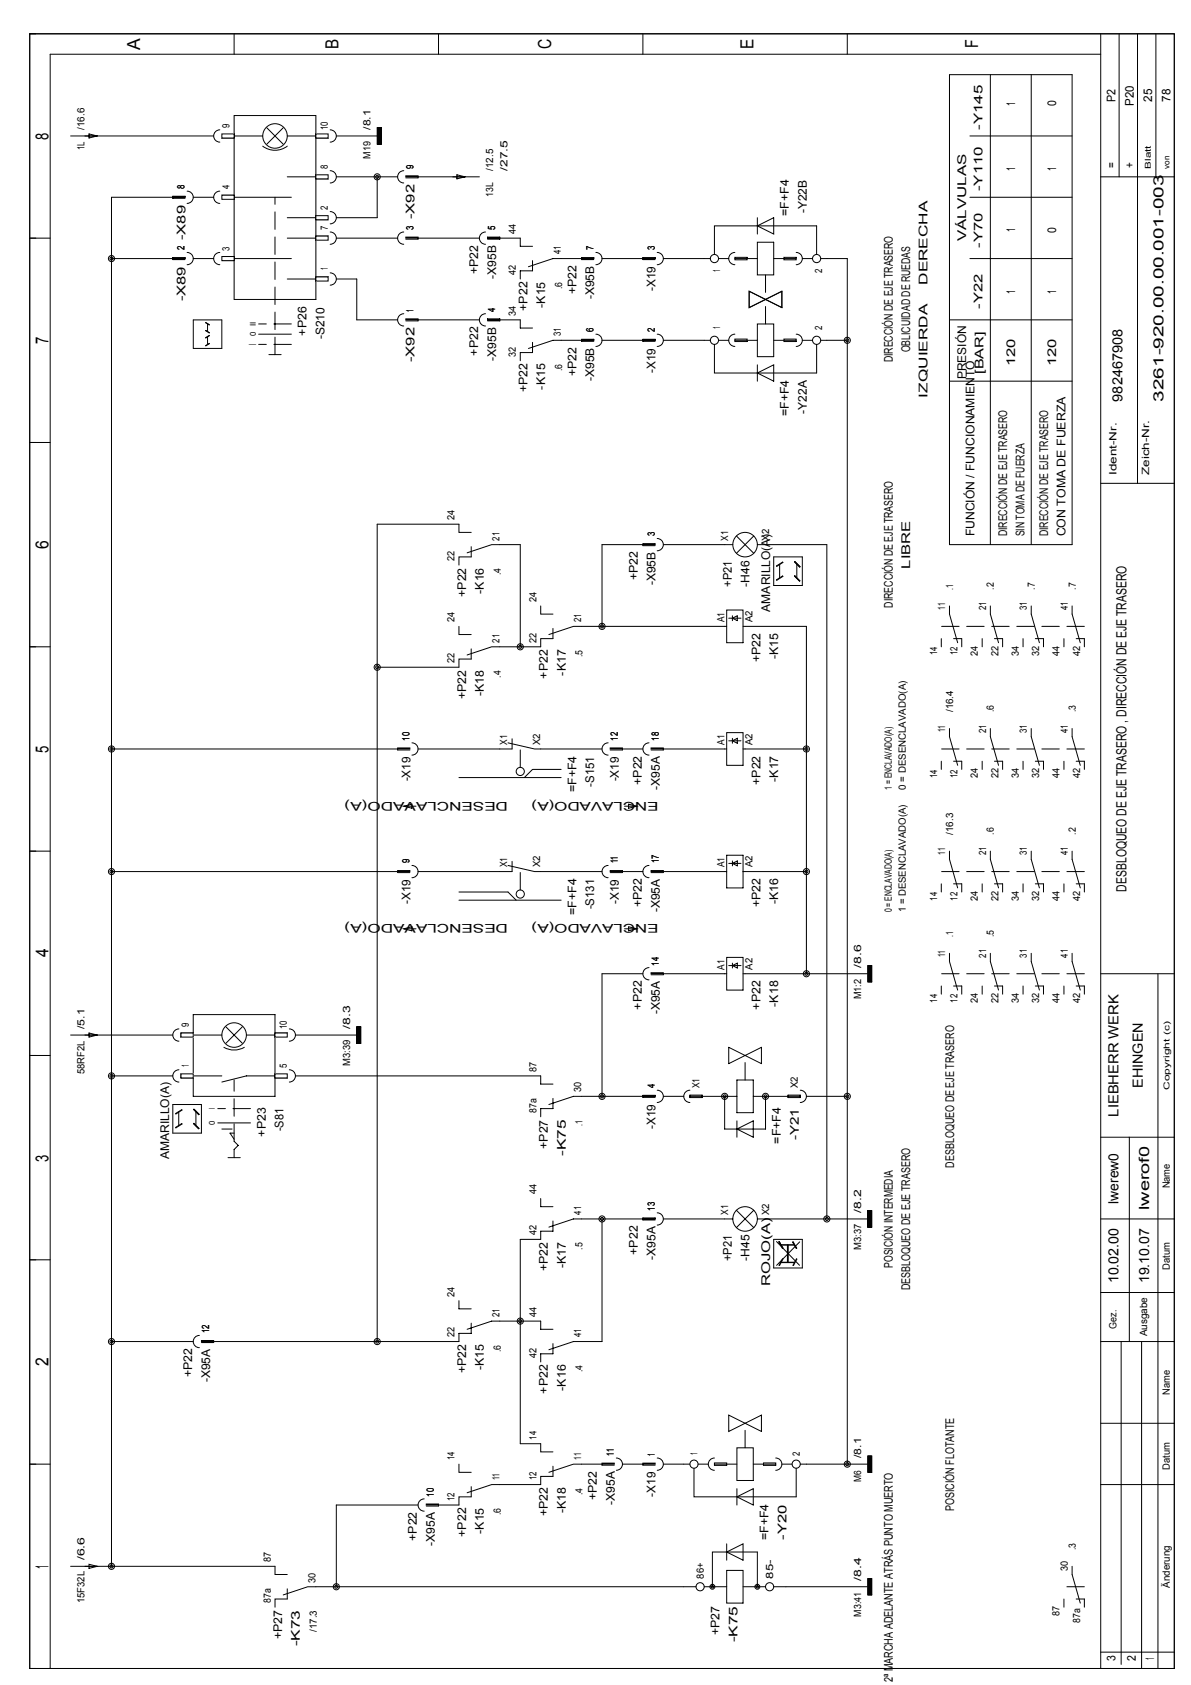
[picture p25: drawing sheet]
<svg xmlns="http://www.w3.org/2000/svg" width="210mm" height="297mm" viewBox="0 0 210 297" stroke-linecap="round" stroke-linejoin="round" font-family="sans-serif">
<defs><g id="words">
<g font-size="3.2">
<text x="24.7" y="8.7" transform="rotate(-90 24.7 8.7)">A</text>
<text x="59.7" y="8.6" transform="rotate(-90 59.7 8.6)">B</text>
<text x="97.1" y="8.7" transform="rotate(-90 97.1 8.7)">C</text>
<text x="132.8" y="8.6" transform="rotate(-90 132.8 8.6)">E</text>
<text x="172.4" y="8.5" transform="rotate(-90 172.4 8.5)">F</text>
<text x="8.5" y="24.7" transform="rotate(-90 8.5 24.7)">8</text>
<text x="8.5" y="60.7" transform="rotate(-90 8.5 60.7)">7</text>
<text x="8.5" y="96.7" transform="rotate(-90 8.5 96.7)">6</text>
<text x="8.5" y="132.7" transform="rotate(-90 8.5 132.7)">5</text>
<text x="8.5" y="168.8" transform="rotate(-90 8.5 168.8)">4</text>
<text x="8.5" y="204.8" transform="rotate(-90 8.5 204.8)">3</text>
<text x="8.5" y="240.8" transform="rotate(-90 8.5 240.8)">2</text>
<text x="8.5" y="276.5" transform="rotate(-90 8.5 276.5)">1</text>
</g>
<g font-size="2.5">
<text x="197.8" y="70.8" transform="rotate(-90 197.8 70.8)">982467908</text>
<text x="205" y="70.8" transform="rotate(-90 205 70.8)">3261-920.00.00.001-003</text>
<text x="198.6" y="157.2" transform="rotate(-90 198.6 157.2)">DESBLOQUEO DE EJE TRASERO , DIRECCIÓN DE EJE TRASERO</text>
<text x="201.4" y="191.8" transform="rotate(-90 201.4 191.8)">EHINGEN</text>
<text x="197.1" y="196.8" transform="rotate(-90 197.1 196.8)">LIEBHERR WERK</text>
<text x="197.1" y="212.2" transform="rotate(-90 197.1 212.2)">lwerew0</text>
<text x="202.5" y="213.3" transform="rotate(-90 202.5 213.3)">lwerof0</text>
<text x="197.1" y="226.2" transform="rotate(-90 197.1 226.2)">10.02.00</text>
<text x="202.5" y="226.2" transform="rotate(-90 202.5 226.2)">19.10.07</text>
</g>
<g font-size="2.1">
<text x="196.6" y="18" transform="rotate(-90 196.6 18)">P2</text>
<text x="203.1" y="17.9" transform="rotate(-90 203.1 17.9)">25</text>
<text x="206.3" y="17.9" transform="rotate(-90 206.3 17.9)">78</text>
<text x="173.2" y="22.9" transform="rotate(-90 173.2 22.9)">-Y145</text>
<text x="178.9" y="18.6" transform="rotate(-90 178.9 18.6)">1</text>
<text x="186.1" y="18.8" transform="rotate(-90 186.1 18.8)">0</text>
<text x="199.8" y="18.6" transform="rotate(-90 199.8 18.6)">P20</text>
<text x="196.6" y="29.6" transform="rotate(-90 196.6 29.6)">=</text>
<text x="199.8" y="29.6" transform="rotate(-90 199.8 29.6)">+</text>
<text x="173.2" y="33.7" transform="rotate(-90 173.2 33.7)">-Y110</text>
<text x="178.9" y="30.1" transform="rotate(-90 178.9 30.1)">1</text>
<text x="186.1" y="30.1" transform="rotate(-90 186.1 30.1)">1</text>
<text x="73" y="38.6" transform="rotate(-90 73 38.6)">-X92</text>
<text x="139" y="38.1" transform="rotate(-90 139 38.1)">=F+F4</text>
<text x="142.2" y="37.6" transform="rotate(-90 142.2 37.6)">-Y22B</text>
<text x="178.9" y="40.9" transform="rotate(-90 178.9 40.9)">1</text>
<text x="186.1" y="41.1" transform="rotate(-90 186.1 41.1)">0</text>
<text x="32.7" y="42.3" transform="rotate(-90 32.7 42.3)">-X89</text>
<text x="170.3" y="42.5" transform="rotate(-90 170.3 42.5)">VÁLVULAS</text>
<text x="173.2" y="43.7" transform="rotate(-90 173.2 43.7)">-Y70</text>
<text x="32.7" y="53.1" transform="rotate(-90 32.7 53.1)">-X89</text>
<text x="84.3" y="48.3" transform="rotate(-90 84.3 48.3)">+P22</text>
<text x="87.4" y="49.2" transform="rotate(-90 87.4 49.2)">-X95B</text>
<text x="101.6" y="51.9" transform="rotate(-90 101.6 51.9)">+P22</text>
<text x="104.7" y="52.8" transform="rotate(-90 104.7 52.8)">-X95B</text>
<text x="115.5" y="51.3" transform="rotate(-90 115.5 51.3)">-X19</text>
<text x="163.5" y="50.2" transform="rotate(-90 163.5 50.2)">DERECHA</text>
<text x="178.9" y="51.8" transform="rotate(-90 178.9 51.8)">1</text>
<text x="186.1" y="51.8" transform="rotate(-90 186.1 51.8)">1</text>
<text x="54" y="59.2" transform="rotate(-90 54 59.2)">+P26</text>
<text x="57.2" y="59.8" transform="rotate(-90 57.2 59.8)">-S210</text>
<text x="92.9" y="54.8" transform="rotate(-90 92.9 54.8)">+P22</text>
<text x="96.1" y="54.3" transform="rotate(-90 96.1 54.3)">-K15</text>
<text x="173.2" y="54.4" transform="rotate(-90 173.2 54.4)">-Y22</text>
<text x="73" y="63.8" transform="rotate(-90 73 63.8)">-X92</text>
<text x="84.3" y="62.7" transform="rotate(-90 84.3 62.7)">+P22</text>
<text x="87.4" y="63.6" transform="rotate(-90 87.4 63.6)">-X95B</text>
<text x="115.5" y="65.7" transform="rotate(-90 115.5 65.7)">-X19</text>
<text x="157.3" y="63.9" transform="rotate(-90 157.3 63.9)">DIRECCIÓN DE EJE TRASERO</text>
<text x="160.4" y="62.1" transform="rotate(-90 160.4 62.1)">OBLICUIDAD DE RUEDAS</text>
<text x="173.4" y="65.9" transform="rotate(-90 173.4 65.9)">[BAR]</text>
<text x="178.9" y="64.6" transform="rotate(-90 178.9 64.6)">120</text>
<text x="186.1" y="64.6" transform="rotate(-90 186.1 64.6)">120</text>
<text x="92.9" y="69.2" transform="rotate(-90 92.9 69.2)">+P22</text>
<text x="96.1" y="68.7" transform="rotate(-90 96.1 68.7)">-K15</text>
<text x="101.6" y="66.3" transform="rotate(-90 101.6 66.3)">+P22</text>
<text x="104.7" y="67.2" transform="rotate(-90 104.7 67.2)">-X95B</text>
<text x="163.5" y="70.1" transform="rotate(-90 163.5 70.1)">IZQUIERDA</text>
<text x="170.3" y="66.9" transform="rotate(-90 170.3 66.9)">PRESIÓN</text>
<text x="139" y="73.4" transform="rotate(-90 139 73.4)">=F+F4</text>
<text x="142.2" y="72.9" transform="rotate(-90 142.2 72.9)">-Y22A</text>
<text x="171.7" y="94.6" transform="rotate(-90 171.7 94.6)">FUNCIÓN / FUNCIONAMIENTO</text>
<text x="177.5" y="94.6" transform="rotate(-90 177.5 94.6)">DIRECCIÓN DE EJE TRASERO</text>
<text x="180.6" y="94.6" transform="rotate(-90 180.6 94.6)">SIN TOMA DE FUERZA</text>
<text x="184.7" y="94.6" transform="rotate(-90 184.7 94.6)">DIRECCIÓN DE EJE TRASERO</text>
<text x="187.8" y="94.6" transform="rotate(-90 187.8 94.6)">CON TOMA DE FUERZA</text>
<text x="160.4" y="100.2" transform="rotate(-90 160.4 100.2)">LIBRE</text>
<text x="82.1" y="105.2" transform="rotate(-90 82.1 105.2)">+P22</text>
<text x="85.3" y="104.7" transform="rotate(-90 85.3 104.7)">-K16</text>
<text x="112.4" y="102.3" transform="rotate(-90 112.4 102.3)">+P22</text>
<text x="115.5" y="103.2" transform="rotate(-90 115.5 103.2)">-X95B</text>
<text x="129" y="103.5" transform="rotate(-90 129 103.5)">+P21</text>
<text x="132.1" y="103.4" transform="rotate(-90 132.1 103.4)">-H46</text>
<text x="135.7" y="107.8" transform="rotate(-90 135.7 107.8)">AMARILLO(A)</text>
<text x="157.3" y="107.1" transform="rotate(-90 157.3 107.1)">DIRECCIÓN DE EJE TRASERO</text>
<text x="96.5" y="119.6" transform="rotate(-90 96.5 119.6)">+P22</text>
<text x="99.7" y="119.1" transform="rotate(-90 99.7 119.1)">-K17</text>
<text x="134" y="116.7" transform="rotate(-90 134 116.7)">+P22</text>
<text x="137.2" y="116.2" transform="rotate(-90 137.2 116.2)">-K15</text>
<text x="82.1" y="123.2" transform="rotate(-90 82.1 123.2)">+P22</text>
<text x="85.3" y="122.7" transform="rotate(-90 85.3 122.7)">-K18</text>
<text x="72.3" y="137.8" transform="rotate(-90 72.3 137.8)">-X19</text>
<text x="109.1" y="137.8" transform="rotate(-90 109.1 137.8)">-X19</text>
<text x="137.2" y="137.8" transform="rotate(-90 137.2 137.8)">-K17</text>
<text x="89.5" y="141.3" transform="rotate(-180 89.5 141.3)">DESENCLAVADO(A)</text>
<text x="101.6" y="139.7" transform="rotate(-90 101.6 139.7)">=F+F4</text>
<text x="104.7" y="138.7" transform="rotate(-90 104.7 138.7)">-S151</text>
<text x="113.1" y="138.3" transform="rotate(-90 113.1 138.3)">+P22</text>
<text x="116.1" y="141.3" transform="rotate(-180 116.1 141.3)">ENCLAVADO(A)</text>
<text x="116.3" y="139.2" transform="rotate(-90 116.3 139.2)">-X95A</text>
<text x="134" y="138.3" transform="rotate(-90 134 138.3)">+P22</text>
<text x="72.3" y="159.4" transform="rotate(-90 72.3 159.4)">-X19</text>
<text x="101.6" y="161.3" transform="rotate(-90 101.6 161.3)">=F+F4</text>
<text x="104.7" y="160.3" transform="rotate(-90 104.7 160.3)">-S131</text>
<text x="109.1" y="159.4" transform="rotate(-90 109.1 159.4)">-X19</text>
<text x="113.1" y="160" transform="rotate(-90 113.1 160)">+P22</text>
<text x="116.3" y="160.8" transform="rotate(-90 116.3 160.8)">-X95A</text>
<text x="134" y="160" transform="rotate(-90 134 160)">+P22</text>
<text x="137.2" y="159.4" transform="rotate(-90 137.2 159.4)">-K16</text>
<text x="89.5" y="162.9" transform="rotate(-180 89.5 162.9)">DESENCLAVADO(A)</text>
<text x="116.1" y="162.9" transform="rotate(-180 116.1 162.9)">ENCLAVADO(A)</text>
<text x="113.1" y="178" transform="rotate(-90 113.1 178)">+P22</text>
<text x="116.3" y="178.8" transform="rotate(-90 116.3 178.8)">-X95A</text>
<text x="134" y="178" transform="rotate(-90 134 178)">+P22</text>
<text x="137.2" y="177.5" transform="rotate(-90 137.2 177.5)">-K18</text>
<text x="46.8" y="200.4" transform="rotate(-90 46.8 200.4)">+P23</text>
<text x="50" y="199.4" transform="rotate(-90 50 199.4)">-S81</text>
<text x="96.5" y="202.5" transform="rotate(-90 96.5 202.5)">+P27</text>
<text x="99.7" y="203.8" transform="rotate(-90 99.7 203.8)">-K75</text>
<text x="115.5" y="199" transform="rotate(-90 115.5 199)">-X19</text>
<text x="137.6" y="201.6" transform="rotate(-90 137.6 201.6)">=F+F4</text>
<text x="140.8" y="201" transform="rotate(-90 140.8 201)">-Y21</text>
<text x="29.8" y="204.4" transform="rotate(-90 29.8 204.4)">AMARILLO(A)</text>
<text x="168.1" y="205.9" transform="rotate(-90 168.1 205.9)">DESBLOQUEO DE EJE TRASERO</text>
<text x="112.4" y="221.2" transform="rotate(-90 112.4 221.2)">+P22</text>
<text x="96.5" y="224.1" transform="rotate(-90 96.5 224.1)">+P22</text>
<text x="99.7" y="223.6" transform="rotate(-90 99.7 223.6)">-K17</text>
<text x="115.5" y="222.1" transform="rotate(-90 115.5 222.1)">-X95A</text>
<text x="129" y="222.3" transform="rotate(-90 129 222.3)">+P21</text>
<text x="132.1" y="222.3" transform="rotate(-90 132.1 222.3)">-H45</text>
<text x="135.7" y="226.7" transform="rotate(-90 135.7 226.7)">ROJO(A)</text>
<text x="157.3" y="223.5" transform="rotate(-90 157.3 223.5)">POSICIÓN INTERMEDIA</text>
<text x="160.4" y="227.5" transform="rotate(-90 160.4 227.5)">DESBLOQUEO DE EJE TRASERO</text>
<text x="33.9" y="242.8" transform="rotate(-90 33.9 242.8)">+P22</text>
<text x="37" y="243.7" transform="rotate(-90 37 243.7)">-X95A</text>
<text x="82.1" y="242.1" transform="rotate(-90 82.1 242.1)">+P22</text>
<text x="85.3" y="241.6" transform="rotate(-90 85.3 241.6)">-K15</text>
<text x="96.5" y="245.7" transform="rotate(-90 96.5 245.7)">+P22</text>
<text x="99.7" y="245.2" transform="rotate(-90 99.7 245.2)">-K16</text>
<text x="115.5" y="263.8" transform="rotate(-90 115.5 263.8)">-X19</text>
<text x="96.5" y="267.3" transform="rotate(-90 96.5 267.3)">+P22</text>
<text x="99.7" y="266.8" transform="rotate(-90 99.7 266.8)">-K18</text>
<text x="105.2" y="264.4" transform="rotate(-90 105.2 264.4)">+P22</text>
<text x="108.3" y="265.3" transform="rotate(-90 108.3 265.3)">-X95A</text>
<text x="168.1" y="266.4" transform="rotate(-90 168.1 266.4)">POSICIÓN FLOTANTE</text>
<text x="73.5" y="271.6" transform="rotate(-90 73.5 271.6)">+P22</text>
<text x="76.6" y="272.5" transform="rotate(-90 76.6 272.5)">-X95A</text>
<text x="82.1" y="270.9" transform="rotate(-90 82.1 270.9)">+P22</text>
<text x="85.3" y="270.4" transform="rotate(-90 85.3 270.4)">-K15</text>
<text x="135.4" y="271.5" transform="rotate(-90 135.4 271.5)">=F+F4</text>
<text x="138.6" y="271.4" transform="rotate(-90 138.6 271.4)">-Y20</text>
<text x="49.7" y="289" transform="rotate(-90 49.7 289)">+P27</text>
<text x="52.9" y="290.3" transform="rotate(-90 52.9 290.3)">-K73</text>
<text x="126.8" y="288.3" transform="rotate(-90 126.8 288.3)">+P27</text>
<text x="130" y="289.5" transform="rotate(-90 130 289.5)">-K75</text>
<text x="196.6" y="292.9" transform="rotate(-90 196.6 292.9)">3</text>
<text x="200.2" y="292.8" transform="rotate(-90 200.2 292.8)">2</text>
<text x="203.4" y="292.6" transform="rotate(-90 203.4 292.6)">1</text>
<text x="157.3" y="296.6" transform="rotate(-90 157.3 296.6)">2ª MARCHA ADELANTE ATRÁS PUNTO MUERTO</text>
</g>
<g font-size="1.8">
<text x="14.9" y="22.9" transform="rotate(-90 14.9 22.9)">/16.6</text>
<text x="40.5" y="22.6" transform="rotate(-90 40.5 22.6)">9</text>
<text x="57.7" y="23" transform="rotate(-90 57.7 23)">10</text>
<text x="65.3" y="22.9" transform="rotate(-90 65.3 22.9)">/8.1</text>
<text x="14.9" y="26.5" transform="rotate(-90 14.9 26.5)">1L</text>
<text x="57.7" y="29.8" transform="rotate(-90 57.7 29.8)">8</text>
<text x="65.3" y="28" transform="rotate(-90 65.3 28)">M19</text>
<text x="72.9" y="29.7" transform="rotate(-90 72.9 29.7)">9</text>
<text x="32.5" y="33.3" transform="rotate(-90 32.5 33.3)">8</text>
<text x="40.5" y="33.4" transform="rotate(-90 40.5 33.4)">4</text>
<text x="86.9" y="34.7" transform="rotate(-90 86.9 34.7)">13L</text>
<text x="86.9" y="30.1" transform="rotate(-90 86.9 30.1)">/12.5</text>
<text x="89.4" y="30.1" transform="rotate(-90 89.4 30.1)">/27.5</text>
<text x="57.7" y="40.6" transform="rotate(-90 57.7 40.6)">7</text>
<text x="57.7" y="37" transform="rotate(-90 57.7 37)">2</text>
<text x="72.9" y="40.5" transform="rotate(-90 72.9 40.5)">3</text>
<text x="87.3" y="40.5" transform="rotate(-90 87.3 40.5)">5</text>
<text x="90.9" y="41.3" transform="rotate(-90 90.9 41.3)">44</text>
<text x="32.5" y="44.1" transform="rotate(-90 32.5 44.1)">2</text>
<text x="40.5" y="44.2" transform="rotate(-90 40.5 44.2)">3</text>
<text x="57.7" y="47.6" transform="rotate(-90 57.7 47.6)">1</text>
<text x="98.8" y="44.9" transform="rotate(-90 98.8 44.9)">41</text>
<text x="104.6" y="44.1" transform="rotate(-90 104.6 44.1)">7</text>
<text x="115.4" y="44.1" transform="rotate(-90 115.4 44.1)">3</text>
<text x="126.9" y="48" transform="rotate(-90 126.9 48)">1</text>
<text x="90.9" y="48.5" transform="rotate(-90 90.9 48.5)">42</text>
<text x="99.1" y="51" transform="rotate(-90 99.1 51)">.6</text>
<text x="144.9" y="48.1" transform="rotate(-90 144.9 48.1)">2</text>
<text x="72.9" y="54.9" transform="rotate(-90 72.9 54.9)">1</text>
<text x="87.3" y="54.9" transform="rotate(-90 87.3 54.9)">4</text>
<text x="90.9" y="55.7" transform="rotate(-90 90.9 55.7)">34</text>
<text x="98.8" y="59.3" transform="rotate(-90 98.8 59.3)">31</text>
<text x="104.6" y="58.6" transform="rotate(-90 104.6 58.6)">6</text>
<text x="115.4" y="58.5" transform="rotate(-90 115.4 58.5)">2</text>
<text x="126.9" y="58" transform="rotate(-90 126.9 58)">1</text>
<text x="144.9" y="58.2" transform="rotate(-90 144.9 58.2)">2</text>
<text x="45.1" y="60.8" transform="rotate(-90 45.1 60.8)">I</text>
<text x="90.9" y="62.9" transform="rotate(-90 90.9 62.9)">32</text>
<text x="99.1" y="65.4" transform="rotate(-90 99.1 65.4)">.6</text>
<text x="196.8" y="83.8" transform="rotate(-90 196.8 83.8)">Ident-Nr.</text>
<text x="202.6" y="83.8" transform="rotate(-90 202.6 83.8)">Zeich-Nr.</text>
<text x="80.1" y="91.7" transform="rotate(-90 80.1 91.7)">24</text>
<text x="88" y="95.3" transform="rotate(-90 88 95.3)">21</text>
<text x="115.4" y="94.6" transform="rotate(-90 115.4 94.6)">3</text>
<text x="128.4" y="95.3" transform="rotate(-90 128.4 95.3)">X1</text>
<text x="135.6" y="95.3" transform="rotate(-90 135.6 95.3)">X2</text>
<text x="80.1" y="98.9" transform="rotate(-90 80.1 98.9)">22</text>
<text x="88.3" y="101.4" transform="rotate(-90 88.3 101.4)">.4</text>
<text x="94.5" y="106.1" transform="rotate(-90 94.5 106.1)">24</text>
<text x="166.6" y="107.5" transform="rotate(-90 166.6 107.5)">11</text>
<text x="168" y="103.9" transform="rotate(-90 168 103.9)">.1</text>
<text x="173.8" y="107.6" transform="rotate(-90 173.8 107.6)">21</text>
<text x="175.2" y="103.9" transform="rotate(-90 175.2 103.9)">.2</text>
<text x="181" y="107.6" transform="rotate(-90 181 107.6)">31</text>
<text x="182.4" y="103.9" transform="rotate(-90 182.4 103.9)">.7</text>
<text x="188.2" y="107.6" transform="rotate(-90 188.2 107.6)">41</text>
<text x="189.6" y="103.9" transform="rotate(-90 189.6 103.9)">.7</text>
<text x="80.1" y="109.7" transform="rotate(-90 80.1 109.7)">24</text>
<text x="88" y="113.3" transform="rotate(-90 88 113.3)">21</text>
<text x="94.5" y="113.3" transform="rotate(-90 94.5 113.3)">22</text>
<text x="102.4" y="109.7" transform="rotate(-90 102.4 109.7)">21</text>
<text x="127.7" y="109.7" transform="rotate(-90 127.7 109.7)">A1</text>
<text x="132.6" y="109.7" transform="rotate(-90 132.6 109.7)">A2</text>
<text x="80.1" y="116.9" transform="rotate(-90 80.1 116.9)">22</text>
<text x="88.3" y="119.5" transform="rotate(-90 88.3 119.5)">.4</text>
<text x="102.7" y="115.9" transform="rotate(-90 102.7 115.9)">.5</text>
<text x="165.1" y="115.5" transform="rotate(-90 165.1 115.5)">14</text>
<text x="168.7" y="115.5" transform="rotate(-90 168.7 115.5)">12</text>
<text x="172.3" y="115.6" transform="rotate(-90 172.3 115.6)">24</text>
<text x="175.9" y="115.6" transform="rotate(-90 175.9 115.6)">22</text>
<text x="179.5" y="115.6" transform="rotate(-90 179.5 115.6)">34</text>
<text x="183.2" y="115.6" transform="rotate(-90 183.2 115.6)">32</text>
<text x="186.8" y="115.6" transform="rotate(-90 186.8 115.6)">44</text>
<text x="190.4" y="115.6" transform="rotate(-90 190.4 115.6)">42</text>
<text x="168" y="125.5" transform="rotate(-90 168 125.5)">/16.4</text>
<text x="175.2" y="125.5" transform="rotate(-90 175.2 125.5)">.6</text>
<text x="189.6" y="125.5" transform="rotate(-90 189.6 125.5)">.3</text>
<text x="72.2" y="130.6" transform="rotate(-90 72.2 130.6)">10</text>
<text x="89.4" y="131.3" transform="rotate(-90 89.4 131.3)">X1</text>
<text x="95.2" y="131.3" transform="rotate(-90 95.2 131.3)">X2</text>
<text x="108.9" y="130.6" transform="rotate(-90 108.9 130.6)">12</text>
<text x="116.1" y="130.6" transform="rotate(-90 116.1 130.6)">18</text>
<text x="127.7" y="131.3" transform="rotate(-90 127.7 131.3)">A1</text>
<text x="132.6" y="131.3" transform="rotate(-90 132.6 131.3)">A2</text>
<text x="166.6" y="129.1" transform="rotate(-90 166.6 129.1)">11</text>
<text x="173.8" y="129.2" transform="rotate(-90 173.8 129.2)">21</text>
<text x="181" y="129.2" transform="rotate(-90 181 129.2)">31</text>
<text x="188.2" y="129.2" transform="rotate(-90 188.2 129.2)">41</text>
<text x="165.1" y="137.2" transform="rotate(-90 165.1 137.2)">14</text>
<text x="168.7" y="137.2" transform="rotate(-90 168.7 137.2)">12</text>
<text x="172.3" y="137.2" transform="rotate(-90 172.3 137.2)">24</text>
<text x="175.9" y="137.2" transform="rotate(-90 175.9 137.2)">22</text>
<text x="179.5" y="137.2" transform="rotate(-90 179.5 137.2)">34</text>
<text x="183.2" y="137.2" transform="rotate(-90 183.2 137.2)">32</text>
<text x="186.8" y="137.2" transform="rotate(-90 186.8 137.2)">44</text>
<text x="190.4" y="137.2" transform="rotate(-90 190.4 137.2)">42</text>
<text x="157.2" y="139.2" transform="rotate(-90 157.2 139.2)">1 = ENCLAVADO(A)</text>
<text x="159.6" y="139.2" transform="rotate(-90 159.6 139.2)">0 = DESENCLAVADO(A)</text>
<text x="168" y="147.2" transform="rotate(-90 168 147.2)">/16.3</text>
<text x="175.2" y="147.2" transform="rotate(-90 175.2 147.2)">.6</text>
<text x="189.6" y="147.2" transform="rotate(-90 189.6 147.2)">.2</text>
<text x="72.2" y="152.2" transform="rotate(-90 72.2 152.2)">9</text>
<text x="89.4" y="152.9" transform="rotate(-90 89.4 152.9)">X1</text>
<text x="95.2" y="152.9" transform="rotate(-90 95.2 152.9)">X2</text>
<text x="108.9" y="152.2" transform="rotate(-90 108.9 152.2)">11</text>
<text x="116.1" y="152.2" transform="rotate(-90 116.1 152.2)">17</text>
<text x="127.7" y="152.9" transform="rotate(-90 127.7 152.9)">A1</text>
<text x="132.6" y="152.9" transform="rotate(-90 132.6 152.9)">A2</text>
<text x="166.6" y="150.7" transform="rotate(-90 166.6 150.7)">11</text>
<text x="173.8" y="150.8" transform="rotate(-90 173.8 150.8)">21</text>
<text x="181" y="150.8" transform="rotate(-90 181 150.8)">31</text>
<text x="188.2" y="150.8" transform="rotate(-90 188.2 150.8)">41</text>
<text x="157.2" y="160.8" transform="rotate(-90 157.2 160.8)">0 = ENCLAVADO(A)</text>
<text x="159.6" y="160.8" transform="rotate(-90 159.6 160.8)">1 = DESENCLAVADO(A)</text>
<text x="165.1" y="158.8" transform="rotate(-90 165.1 158.8)">14</text>
<text x="168.7" y="158.8" transform="rotate(-90 168.7 158.8)">12</text>
<text x="172.3" y="158.8" transform="rotate(-90 172.3 158.8)">24</text>
<text x="175.9" y="158.8" transform="rotate(-90 175.9 158.8)">22</text>
<text x="179.5" y="158.8" transform="rotate(-90 179.5 158.8)">34</text>
<text x="183.2" y="158.8" transform="rotate(-90 183.2 158.8)">32</text>
<text x="186.8" y="158.8" transform="rotate(-90 186.8 158.8)">44</text>
<text x="190.4" y="158.8" transform="rotate(-90 190.4 158.8)">42</text>
<text x="168" y="165.2" transform="rotate(-90 168 165.2)">.1</text>
<text x="175.2" y="165.2" transform="rotate(-90 175.2 165.2)">.5</text>
<text x="116.1" y="170.2" transform="rotate(-90 116.1 170.2)">14</text>
<text x="127.7" y="170.9" transform="rotate(-90 127.7 170.9)">A1</text>
<text x="132.6" y="170.9" transform="rotate(-90 132.6 170.9)">A2</text>
<text x="151.8" y="170.6" transform="rotate(-90 151.8 170.6)">/8.6</text>
<text x="166.6" y="168.7" transform="rotate(-90 166.6 168.7)">11</text>
<text x="173.8" y="168.8" transform="rotate(-90 173.8 168.8)">21</text>
<text x="181" y="168.8" transform="rotate(-90 181 168.8)">31</text>
<text x="188.2" y="168.8" transform="rotate(-90 188.2 168.8)">41</text>
<text x="151.8" y="176.2" transform="rotate(-90 151.8 176.2)">M1:2</text>
<text x="165.1" y="176.8" transform="rotate(-90 165.1 176.8)">14</text>
<text x="168.7" y="176.8" transform="rotate(-90 168.7 176.8)">12</text>
<text x="172.3" y="176.9" transform="rotate(-90 172.3 176.9)">24</text>
<text x="175.9" y="176.9" transform="rotate(-90 175.9 176.9)">22</text>
<text x="179.5" y="176.9" transform="rotate(-90 179.5 176.9)">34</text>
<text x="183.2" y="176.9" transform="rotate(-90 183.2 176.9)">32</text>
<text x="186.8" y="176.9" transform="rotate(-90 186.8 176.9)">44</text>
<text x="190.4" y="176.9" transform="rotate(-90 190.4 176.9)">42</text>
<text x="14.9" y="181.4" transform="rotate(-90 14.9 181.4)">/5.1</text>
<text x="33.3" y="181.1" transform="rotate(-90 33.3 181.1)">9</text>
<text x="50.5" y="181.5" transform="rotate(-90 50.5 181.5)">10</text>
<text x="61.7" y="181.4" transform="rotate(-90 61.7 181.4)">/8.3</text>
<text x="14.9" y="189.4" transform="rotate(-90 14.9 189.4)">58RF2L</text>
<text x="33.3" y="188.1" transform="rotate(-90 33.3 188.1)">1</text>
<text x="50.5" y="188.3" transform="rotate(-90 50.5 188.3)">5</text>
<text x="61.7" y="187.9" transform="rotate(-90 61.7 187.9)">M3:39</text>
<text x="94.5" y="188.9" transform="rotate(-90 94.5 188.9)">87</text>
<text x="115.4" y="191.8" transform="rotate(-90 115.4 191.8)">4</text>
<text x="123.3" y="191.8" transform="rotate(-90 123.3 191.8)">X1</text>
<text x="140.6" y="191.8" transform="rotate(-90 140.6 191.8)">X2</text>
<text x="94.5" y="196.2" transform="rotate(-90 94.5 196.2)">87a</text>
<text x="102.4" y="192.5" transform="rotate(-90 102.4 192.5)">30</text>
<text x="102.7" y="198.5" transform="rotate(-90 102.7 198.5)">.1</text>
<text x="206.2" y="209.5" transform="rotate(-90 206.2 209.5)">Name</text>
<text x="94.5" y="210.6" transform="rotate(-90 94.5 210.6)">44</text>
<text x="102.4" y="214.2" transform="rotate(-90 102.4 214.2)">41</text>
<text x="115.4" y="213.4" transform="rotate(-90 115.4 213.4)">13</text>
<text x="128.4" y="214.2" transform="rotate(-90 128.4 214.2)">X1</text>
<text x="135.6" y="214.2" transform="rotate(-90 135.6 214.2)">X2</text>
<text x="151.8" y="213.8" transform="rotate(-90 151.8 213.8)">/8.2</text>
<text x="94.5" y="217.8" transform="rotate(-90 94.5 217.8)">42</text>
<text x="102.7" y="220.3" transform="rotate(-90 102.7 220.3)">.5</text>
<text x="151.8" y="220.4" transform="rotate(-90 151.8 220.4)">M3:37</text>
<text x="206.2" y="223.8" transform="rotate(-90 206.2 223.8)">Datum</text>
<text x="80.1" y="228.6" transform="rotate(-90 80.1 228.6)">24</text>
<text x="88" y="232.2" transform="rotate(-90 88 232.2)">21</text>
<text x="94.5" y="232.2" transform="rotate(-90 94.5 232.2)">44</text>
<text x="36.9" y="235.1" transform="rotate(-90 36.9 235.1)">12</text>
<text x="80.1" y="235.8" transform="rotate(-90 80.1 235.8)">22</text>
<text x="88.3" y="238.3" transform="rotate(-90 88.3 238.3)">.6</text>
<text x="94.5" y="239.4" transform="rotate(-90 94.5 239.4)">42</text>
<text x="102.4" y="235.8" transform="rotate(-90 102.4 235.8)">41</text>
<text x="196.8" y="234.2" transform="rotate(-90 196.8 234.2)">Gez.</text>
<text x="202.2" y="235.6" transform="rotate(-90 202.2 235.6)">Ausgabe</text>
<text x="102.7" y="241.9" transform="rotate(-90 102.7 241.9)">.4</text>
<text x="206.2" y="245.9" transform="rotate(-90 206.2 245.9)">Name</text>
<text x="80.1" y="257.4" transform="rotate(-90 80.1 257.4)">14</text>
<text x="94.5" y="253.8" transform="rotate(-90 94.5 253.8)">14</text>
<text x="102.4" y="257.4" transform="rotate(-90 102.4 257.4)">11</text>
<text x="108.2" y="256.7" transform="rotate(-90 108.2 256.7)">11</text>
<text x="115.4" y="256.7" transform="rotate(-90 115.4 256.7)">1</text>
<text x="122.9" y="256.5" transform="rotate(-90 122.9 256.5)">1</text>
<text x="141" y="256.7" transform="rotate(-90 141 256.7)">2</text>
<text x="151.8" y="257" transform="rotate(-90 151.8 257)">/8.1</text>
<text x="76.5" y="263.9" transform="rotate(-90 76.5 263.9)">10</text>
<text x="88" y="261" transform="rotate(-90 88 261)">11</text>
<text x="94.5" y="261" transform="rotate(-90 94.5 261)">12</text>
<text x="102.7" y="263.5" transform="rotate(-90 102.7 263.5)">.4</text>
<text x="151.8" y="261.2" transform="rotate(-90 151.8 261.2)">M6</text>
<text x="206.2" y="259.1" transform="rotate(-90 206.2 259.1)">Datum</text>
<text x="80.1" y="264.6" transform="rotate(-90 80.1 264.6)">12</text>
<text x="88.3" y="267.1" transform="rotate(-90 88.3 267.1)">.6</text>
<text x="14.9" y="275" transform="rotate(-90 14.9 275)">/6.6</text>
<text x="47.7" y="275.4" transform="rotate(-90 47.7 275.4)">87</text>
<text x="189.6" y="273.2" transform="rotate(-90 189.6 273.2)">.3</text>
<text x="55.6" y="279" transform="rotate(-90 55.6 279)">30</text>
<text x="124" y="278.3" transform="rotate(-90 124 278.3)">86+</text>
<text x="136.3" y="278.3" transform="rotate(-90 136.3 278.3)">85-</text>
<text x="151.8" y="278.6" transform="rotate(-90 151.8 278.6)">/8.4</text>
<text x="188.2" y="277" transform="rotate(-90 188.2 277)">30</text>
<text x="206.2" y="279.9" transform="rotate(-90 206.2 279.9)">Änderung</text>
<text x="14.9" y="282.6" transform="rotate(-90 14.9 282.6)">15F32L</text>
<text x="47.7" y="282.6" transform="rotate(-90 47.7 282.6)">87a</text>
<text x="55.9" y="287.7" transform="rotate(-90 55.9 287.7)">/17.3</text>
<text x="151.8" y="285" transform="rotate(-90 151.8 285)">M3:41</text>
<text x="186.8" y="284.9" transform="rotate(-90 186.8 284.9)">87</text>
<text x="190.4" y="286.1" transform="rotate(-90 190.4 286.1)">87a</text>
</g>
<g font-size="1.4">
<text x="202.9" y="29.7" transform="rotate(-90 202.9 29.7)">Blatt</text>
<text x="206.1" y="29.7" transform="rotate(-90 206.1 29.7)">von</text>
<text x="45.1" y="59.3" transform="rotate(-90 45.1 59.3)">0 II</text>
<text x="37.9" y="195.5" transform="rotate(-90 37.9 195.5)">I</text>
<text x="206.1" y="192.1" transform="rotate(-90 206.1 192.1)">Copyright (c)</text>
<text x="37.9" y="198.3" transform="rotate(-90 37.9 198.3)">0</text>
</g>
</g></defs>
<g fill="none" stroke="#000" stroke-width=".18">
<path d="M38.7 33.7a1.08 1.08 0 0 0-1 1.1 1.08 1.08 0 0 0 1 1.1M38.7 22.9a1.08 1.08 0 0 0-1 1.1 1.08 1.08 0 0 0 1 1M41.3 34.8h10M41.3 24h5M41.3 20.4h14.4v32.4h-14.4zM46.3 25.8a3.6 3.6 0 0 0 4.3 0M47 22.5l2.9 2.9M49.9 22.5l-2.9 2.9M50.6 38.4h5.1M50.6 31.2h5.1M50.6 24h5.1M58.2 37.3a1.08 1.08 0 0 1 1.1 1.1 1.08 1.08 0 0 1-1.1 1.1"/>
<path d="M58.2 30.1a1.08 1.08 0 0 1 1.1 1.1 1.08 1.08 0 0 1-1.1 1.1M58.2 22.9a1.08 1.08 0 0 1 1.1 1.1 1.08 1.08 0 0 1-1.1 1M38.7 44.5a1.08 1.08 0 0 0-1 1.1 1.08 1.08 0 0 0 1 1.1M39.1 45.2h2.2v.7h-2.2zM41.3 45.6h10M45.6 58.9h5.7M50.6 49.2h5.1M50.6 42h5.1M58.2 48.1a1.08 1.08 0 0 1 1.1 1.1 1.08 1.08 0 0 1-1.1 1.1M58.2 40.9a1.08 1.08 0 0 1 1.1 1.1 1.08 1.08 0 0 1-1.1 1.1M47.4 62.5h2.1M80.9 258.1v1.4h2.1"/>
<path d="M95.3 254.5v1.4h2.2M97.5 258.5v1.8h-2.2v1.4M102.5 258.1h-1.4l-4.4 1.4M106.1 258.1h2.2v-.2h-2.2v.4h2.2M108.6 257a1.08 1.08 0 0 1 1.1 1.1 1.08 1.08 0 0 1-1.1 1.1M113.3 258.1h2.2v-.2h-2.2v.4h2.2M115.8 257a1.08 1.08 0 0 1 1.1 1.1 1.08 1.08 0 0 1-1.1 1.1M120.5 258.1h1.1M123 258.1h1.8M125.9 257a1.08 1.08 0 0 0-1.1 1.1 1.08 1.08 0 0 0 1.1 1.1M125.9 258.1h4M125.9 257.9h2.2v.4h-2.2z"/>
<path d="M128.4 249.5l5.8 2.8v-2.8l-5.8 2.8zM129.9 255.2h2.9v5.8h-2.9zM132.8 258.1h3.9M134.6 257.9h2.1v.4h-2.1zM136.7 257a1.08 1.08 0 0 1 1.1 1.1 1.08 1.08 0 0 1-1.1 1.1M137.8 258.1h1.8M140.3 258.8v5.1h-18v-5.1M141 258.1h1.1M152.9 256.7h.7v2.8h-.7zM153 256.7v2.8M153.1 256.7v2.8M153.2 256.7v2.8"/>
<path d="M153.3 256.7v2.8M153.4 256.7v2.8M153.5 256.7v2.8M153.6 256.7v2.8M15 276.1h2.1M15.7 275.8l1.4 .3-1.4 .4zM48.5 276.1v1.5h2.1M55.7 279.7h-1.5l-4.3 1.5M74.8 264.2a1.08 1.08 0 0 0-1.1 1.1 1.08 1.08 0 0 0 1.1 1.1M77.3 265.3h-2.2v-.2h2.2v.4h-2.2M83 262.1v1.8h-2.1v1.4M88.1 261.7h-1.5l-4.3 1.5"/>
<path d="M120.5 279.7h2.2M124.1 279.7h4M125.6 279.7v-6.1h7.9v6.1M128.1 272.2v2.8M128.1 273.6l2.9-1.4v2.8zM128.1 276.8h2.9v5.8h-2.9zM129.9 262.4v2.9M129.9 263.9l2.9-1.5v2.9zM131 279.7h3.9M136.4 279.7h2.1M152.9 278.3h.7v2.9h-.7zM153 278.3v2.9"/>
<path d="M153.1 278.3v2.9M153.2 278.3v2.9M153.3 278.3v2.9M153.4 278.3v2.9M153.5 278.3v2.9M153.6 278.3v2.9M50.6 280.1v1.8h-2.1v1.4"/>
<circle cx="48.5" cy="24" r="2.16"/>
<circle cx="122.3" cy="258.1" r=".72"/>
<circle cx="140.3" cy="258.1" r=".72"/>
<circle cx="123.4" cy="279.7" r=".72"/>
<circle cx="125.6" cy="279.7" r=".22"/>
<circle cx="125.6" cy="279.7" r=".43"/>
<circle cx="133.5" cy="279.7" r=".22"/>
<circle cx="133.5" cy="279.7" r=".43"/>
<circle cx="135.6" cy="279.7" r=".72"/>
</g>
<path d="M51.3 57.1h-5.7M48.5 62.5v-27.7M51.3 60.7h-5.7M131.3 255.2v-4.3" fill="none" stroke="#000" stroke-width=".18" stroke-dasharray="3.1 1.3"/>
<path d="M39.1 45.2h2.2v.7h-2.2z" fill="#fff"/>
<path d="M55.7 38h2.1v.7h-2.1zM39.1 45.2h2.2v.7h-2.2z" fill="none" stroke="#000" stroke-width=".18"/>
<path d="M55.7 38h2.1v.7h-2.1z" fill="#fff"/>
<path d="M55.7 38h2.1v.7h-2.1zM55.7 48.8h2.1v.7h-2.1z" fill="none" stroke="#000" stroke-width=".18"/>
<path d="M55.7 48.8h2.1v.7h-2.1z" fill="#fff"/>
<path d="M55.7 30.8h2.1v.7h-2.1zM55.7 48.8h2.1v.7h-2.1z" fill="none" stroke="#000" stroke-width=".18"/>
<path d="M55.7 30.8h2.1v.7h-2.1z" fill="#fff"/>
<path d="M39.1 34.4h2.2v.7h-2.2zM55.7 30.8h2.1v.7h-2.1z" fill="none" stroke="#000" stroke-width=".18"/>
<path d="M39.1 34.4h2.2v.7h-2.2z" fill="#fff"/>
<path d="M39.1 34.4h2.2v.7h-2.2zM39.1 23.6h2.2v.7h-2.2z" fill="none" stroke="#000" stroke-width=".18"/>
<path d="M39.1 23.6h2.2v.7h-2.2z" fill="#fff"/>
<path d="M39.1 23.6h2.2v.7h-2.2zM55.7 23.6h2.1v.7h-2.1z" fill="none" stroke="#000" stroke-width=".18"/>
<path d="M55.7 23.6h2.1v.7h-2.1z" fill="#fff"/>
<path d="M55.7 23.6h2.1v.7h-2.1zM55.7 41.6h2.1v.7h-2.1z" fill="none" stroke="#000" stroke-width=".18"/>
<path d="M55.7 41.6h2.1v.7h-2.1z" fill="#fff"/>
<g fill="none" stroke="#000" stroke-width=".18">
<path d="M15 24h2.1M15.7 23.6l1.4 .4-1.4 .3zM30.5 34.8h2.1v-.2h-2.1v.4h2.1M33 33.7a1.08 1.08 0 0 1 1.1 1.1 1.08 1.08 0 0 1-1.1 1.1M66.5 22.5h.7v2.9h-.7zM66.5 22.5v2.9M66.6 22.5v2.9M66.7 22.5v2.9M66.8 22.5v2.9M66.9 22.5v2.9M67 22.5v2.9M67.1 22.5v2.9"/>
<path d="M79.8 31.2h2.2M80.5 30.8l1.5 .4-1.5 .3zM30.5 45.6h2.1v-.2h-2.1v.4h2.1M33 44.5a1.08 1.08 0 0 1 1.1 1.1 1.08 1.08 0 0 1-1.1 1.1M55.7 41.6h2.1v.7h-2.1zM85.6 55.3a1.08 1.08 0 0 0-1.1 1.1 1.08 1.08 0 0 0 1.1 1.1M85.6 40.9a1.08 1.08 0 0 0-1.1 1.1 1.08 1.08 0 0 0 1.1 1.1M88.1 56.4h-2.2v-.2h2.2v.4h-2.2M88.1 42h-2.2v-.2h2.2v.4h-2.2M91.7 42v1.4h2.2M91.7 56.4v1.4h2.2M93.9 45.9v1.8h-2.2v1.5"/>
<path d="M98.9 45.6h-1.4l-4.4 1.4M98.9 60h-1.4l-4.4 1.4M102.5 45.6h2.2v-.2h-2.2v.4h2.2M102.5 60h2.2v-.2h-2.2v.4h2.2M105 58.9a1.08 1.08 0 0 1 1.1 1.1 1.08 1.08 0 0 1-1.1 1.1M105 44.5a1.08 1.08 0 0 1 1.1 1.1 1.08 1.08 0 0 1-1.1 1.1M113.3 45.6h2.2v-.2h-2.2v.4h2.2M113.3 60h2.2v-.2h-2.2v.4h2.2M115.8 58.9a1.08 1.08 0 0 1 1.1 1.1 1.08 1.08 0 0 1-1.1 1.1M115.8 44.5a1.08 1.08 0 0 1 1.1 1.1 1.08 1.08 0 0 1-1.1 1.1M93.9 60.4v1.8h-2.2v1.4M127.7 153.6h.4"/>
<path d="M128.1 150.8h2.9v5.7h-2.9zM128.4 152.2h2.2M129.1 152.2l.8-.4v.8zM129.1 151.8v.8M131 153.6h.3M34.1 178.9h14.4v14.4h-14.4zM31.5 181.4a1.08 1.08 0 0 0-1 1.1 1.08 1.08 0 0 0 1 1M31.5 188.6a1.08 1.08 0 0 0-1 1.1 1.08 1.08 0 0 0 1 1M31.9 189.3h2.2v.7h-2.2zM34.1 189.7h5M34.1 182.5h5M38.4 198h5.7"/>
<path d="M39.1 199h1.8M39.5 184.6a3.6 3.6 0 0 0 3.6 0M39.8 181l2.9 2.9M41.3 199.8h-.8l.8 1M42.7 181l-2.9 2.9M43.4 182.5h5.1M48.5 189.7h-5.1l-4.3 1M51 188.6a1.08 1.08 0 0 1 1.1 1.1 1.08 1.08 0 0 1-1.1 1M51 181.4a1.08 1.08 0 0 1 1.1 1.1 1.08 1.08 0 0 1-1.1 1M95.3 189.7v1.4h2.2M97.5 193.6v1.8h-2.2v1.5M102.5 193.3h-1.4l-4.4 1.4"/>
<path d="M113.3 193.3h2.2v-.2h-2.2v.3h2.2M115.8 192.2a1.08 1.08 0 0 1 1.1 1.1 1.08 1.08 0 0 1-1.1 1M40.2 204.1h2.1M95.3 211.3v1.4h2.2M97.5 215.2v1.8h-2.2v1.5M102.5 214.9h-1.4l-4.4 1.4M113.3 214.9h2.2v-.2h-2.2v.4h2.2M115.8 213.8a1.08 1.08 0 0 1 1.1 1.1 1.08 1.08 0 0 1-1.1 1.1M127.7 214.9h1.5M129.8 213.4l3 3M132.8 213.4l-3 3M133.5 214.9h1.4"/>
<path d="M152.9 213.4h.7v2.9h-.7zM153 213.4v2.9M153.1 213.4v2.9M153.2 213.4v2.9M153.3 213.4v2.9M153.4 213.4v2.9M153.5 213.4v2.9M153.6 213.4v2.9M35.1 235.4a1.08 1.08 0 0 0-1 1.1 1.08 1.08 0 0 0 1 1.1M37.7 236.5h-2.2v-.2h2.2v.4h-2.2M80.9 229.3v1.4h2.1M83 233.3v1.8h-2.1v1.4"/>
<path d="M88.1 232.9h-1.5l-4.3 1.4M95.3 232.9v1.4h2.2M97.5 236.9v1.8h-2.2v1.4M102.5 236.5h-1.4l-4.4 1.4"/>
<circle cx="19.6" cy="45.6" r=".27"/>
<circle cx="19.6" cy="45.6" r=".54"/>
<circle cx="41.3" cy="182.5" r="2.16"/>
<circle cx="131.3" cy="214.9" r="2.16"/>
<circle cx="149.3" cy="258.1" r=".54"/>
<circle cx="149.3" cy="258.1" r=".27"/>
<circle cx="19.6" cy="276.1" r=".27"/>
<circle cx="19.6" cy="276.1" r=".54"/>
<circle cx="59.3" cy="279.7" r=".54"/>
<circle cx="59.3" cy="279.7" r=".27"/>
</g>
<path d="M44.1 195.4h-5.7M41.3 204.1v-1.5M41.3 202.6l.7-.7M41.3 201.2v-10.8M42 201.9l-.7-.7" fill="none" stroke="#000" stroke-width=".18" stroke-dasharray="3.1 1.3"/>
<path d="M31.9 189.3h2.2v.7h-2.2z" fill="#fff"/>
<path d="M31.9 189.3h2.2v.7h-2.2zM31.9 182.1h2.2v.7h-2.2z" fill="none" stroke="#000" stroke-width=".18"/>
<path d="M31.9 182.1h2.2v.7h-2.2z" fill="#fff"/>
<path d="M31.9 182.1h2.2v.7h-2.2zM48.5 182.1h2.1v.7h-2.1z" fill="none" stroke="#000" stroke-width=".18"/>
<path d="M48.5 182.1h2.1v.7h-2.1z" fill="#fff"/>
<path d="M48.5 182.1h2.1v.7h-2.1zM48.5 189.3h2.1v.7h-2.1z" fill="none" stroke="#000" stroke-width=".18"/>
<path d="M48.5 189.3h2.1v.7h-2.1z" fill="#fff"/>
<g fill="none" stroke="#000" stroke-width=".18">
<path d="M5.2 6h201.8v288.1h-201.8zM41.3 6v3.6M77.3 6v3.6M113.3 6v3.6M149.3 6v3.6M167.3 13.2h21.6v82.8h-21.6zM174.5 13.2v82.8M181.7 13.2v82.8M194 9.6h-185.2v284.5M194 6v288.1M197.2 6v25.2M200.5 6v79.2"/>
<path d="M203.7 6v25.2M12.4 24h25.3M30.5 34.8h-10.9v241.3M34.1 34.8h3.6M59.3 31.2h10.8M59.3 24h7.2M66.5 31.2v7.2h-7.2M71.2 30.1a1.08 1.08 0 0 0-1.1 1.1 1.08 1.08 0 0 0 1.1 1.1M73.7 31.2h-2.2v-.2h2.2v.4h-2.2M73.7 31.2h10.8M133.5 38.4v2.9M133.5 39.8l2.9-1.4v2.9z"/>
<path d="M170.9 34.8h18M170.9 24h18M194 31.2h13M5.2 42h3.6M19.6 45.6h10.9M34.1 45.6h3.6M34.1 56.4h5v5h-5zM36.2 59.5l.7-.4zM36.3 56.9l.6 .4zM36.3 58.2l.6 .5zM36.6 57.1v1.3M36.6 59.4v1.3"/>
<path d="M59.3 49.2h3.6v7.2h7.2M59.3 42h10.8M71.2 55.3a1.08 1.08 0 0 0-1.1 1.1 1.08 1.08 0 0 0 1.1 1.1M71.2 40.9a1.08 1.08 0 0 0-1.1 1.1 1.08 1.08 0 0 0 1.1 1.1M84.5 56.4h-13v-.2h2.2v.4h-2.2M84.5 42h-13v-.2h2.2v.4h-2.2M88.1 56.4h3.6M88.1 42h3.6M98.9 60h3.6M98.9 45.6h3.6M106.1 60h7.2M106.1 45.6h7.2"/>
<path d="M116.9 60h8.3M116.9 45.6h8.3M125.9 44.9v-5.1h18v5.1M126.6 45.6h1.8M126.6 60h1.8M129.5 45.6h4M129.5 58.9a1.08 1.08 0 0 0-1.1 1.1 1.08 1.08 0 0 0 1.1 1.1M129.5 44.5a1.08 1.08 0 0 0-1.1 1.1 1.08 1.08 0 0 0 1.1 1.1M129.5 45.4h2.2v.4h-2.2zM129.5 60h4M129.5 59.8h2.2v.4h-2.2zM132 51.3v2.9l5.8-2.9v2.9z"/>
<path d="M132 51.3l5.8 2.9v-2.9l-5.8 2.9zM133.5 42.7h2.9v5.8h-2.9zM133.5 57.1h2.9v5.8h-2.9zM136.4 45.6h3.9M136.4 60h3.9M138.2 45.4h2.1v.4h-2.1zM138.2 59.8h2.1v.4h-2.1zM140.3 58.9a1.08 1.08 0 0 1 1.1 1.1 1.08 1.08 0 0 1-1.1 1.1M140.3 44.5a1.08 1.08 0 0 1 1.1 1.1 1.08 1.08 0 0 1-1.1 1.1M141.4 45.6h1.8M141.4 60h1.8M144.6 45.6h4.7v212.5"/>
<path d="M149.3 60h-4.7M167.3 56.4h21.6M170.9 45.6h18M5.2 78h3.6M36.2 60.9l.7-.4zM133.5 64.3v2.9M133.5 65.8l2.9-1.5v2.9zM143.9 60.7v5.1h-18v-5.1M167.3 67.2h21.6M82.3 97.5l4.3-1.5h5.1v18M83 96.4v1.8h-2.1v1.4M83 93.9h-2.1v-1.5h-14.4v144.1"/>
<path d="M115.5 96.2h-2.2v-.4h2.2v.2h-9.4v14.4M115.8 94.9a1.08 1.08 0 0 1 1.1 1.1 1.08 1.08 0 0 1-1.1 1.1M116.9 96h12.3M129.8 94.5l3 3M132.8 94.5l-3 3M133.5 96h12.2v118.9M136.4 98.2h5v5h-5zM136.9 99.8l1.1-.6-1.1 .6zM137.4 99.5v2.4M140 99.1l.1-.1 .9 .9-.1 .1zM140.4 99.5v2.3M194 85.2h13"/>
<path d="M5.2 114h3.6M80.9 110.4v1.5h2.1M83 114.4v1.8h-2.1v1.4h-14.4M95.3 106.8v1.5h2.2M97.5 110.8v1.8h-2.2v1.4h-8.7l-4.3 1.5M128.1 110.4h-27l-4.4 1.5M128.1 107.5h2.9v5.8h-2.9zM128.4 109h2.2M129.1 109l.8-.5v.9zM129.1 108.5v.9M131 110.4h11.1v61.3M136.9 102.2l1.1-.6-1.1 .7z"/>
<path d="M140 101.5h.1l.9 .9h-.1zM165.9 112.6v1.4M167.3 106.8v1.5l1.5 5M168.1 112.6h1.4v1.4M173.1 112.6v1.4M174.5 106.8v1.5l1.5 5M175.3 112.6h1.4v1.4M180.3 112.6v1.4M181.7 106.8v1.5l1.5 5M182.5 112.6h1.4v1.4M187.5 112.6v1.4M188.9 106.8v1.5l1.5 5"/>
<path d="M189.7 112.6h1.4v1.4M19.6 132h52.6v-.1h-2.1v.3h2.1M72.6 131a1.08 1.08 0 0 1 1.1 1 1.08 1.08 0 0 1-1.1 1.1M80.9 137.1h18M89.5 131l4.7 1h11.9M90.3 130.2v1.8h-16.6M98.9 135.6h-5l-1.5 1.5M107.2 131a1.08 1.08 0 0 0-1.1 1 1.08 1.08 0 0 0 1.1 1.1M113.3 132h-5.8v-.1h2.2v.3h-2.2M114.4 131a1.08 1.08 0 0 0-1.1 1 1.08 1.08 0 0 0 1.1 1.1M128.1 132h-13.4v-.1h2.2v.3h-2.2M128.1 129.2h2.9v5.7h-2.9z"/>
<path d="M128.4 130.6h2.2M129.1 130.6l.8-.4v.8zM129.1 130.2v.8M142.1 132h-11.1M165.9 134.2v1.4M167.3 128.4v1.5l1.5 5M168.1 134.2h1.4v1.4M173.1 134.2v1.4M174.5 128.4v1.5l1.5 5M175.3 134.2h1.4v1.4M180.3 134.2v1.4M181.7 128.4v1.5l1.5 5"/>
<path d="M182.5 134.2h1.4v1.4M187.5 134.2v1.4M188.9 128.4v1.5l1.5 5M189.7 134.2h1.4v1.4M5.2 150h3.6M19.6 153.6h52.6v-.1h-2.1v.3h2.1M71.2 142.1l1.4-.3v.7zM71.2 142.1h2.1M72.6 152.6a1.08 1.08 0 0 1 1.1 1 1.08 1.08 0 0 1-1.1 1.1M80.9 157.2h8.6l1.5 1.5M80.9 158.7h18M89.5 152.6l4.7 1h11.9"/>
<path d="M90.2 151.8v1.8h-16.5M107.2 152.6a1.08 1.08 0 0 0-1.1 1 1.08 1.08 0 0 0 1.1 1.1M110.1 142.1h2.1M110.8 141.8l1.4 .3-1.4 .4zM113.3 153.6h-5.8v-.1h2.2v.3h-2.2M114.4 152.6a1.08 1.08 0 0 0-1.1 1 1.08 1.08 0 0 0 1.1 1.1M127.7 153.6h-13v-.1h2.2v.3h-2.2M131.3 153.6h10.8M165.9 155.8v1.4M167.3 150v1.5l1.5 5M168.1 155.8h1.4v1.4M173.1 155.8v1.4"/>
<path d="M174.5 150v1.5l1.5 5M175.3 155.8h1.4v1.4M180.3 155.8v1.4M181.7 150v1.5l1.5 5M182.5 155.8h1.4v1.4M187.5 155.8v1.4M188.9 150v1.5l1.5 5M189.7 155.8h1.4v1.4M71.2 163.7l1.4-.3v.7zM71.2 163.7h2.1M110.1 163.7h2.1M110.8 163.4l1.4 .3-1.4 .4z"/>
<path d="M113.3 171.7h-7.2v21.6M114.4 170.6a1.08 1.08 0 0 0-1.1 1.1 1.08 1.08 0 0 0 1.1 1M128.1 171.7h-13.4v-.2h2.2v.3h-2.2M128.1 168.8h2.9v5.7h-2.9zM128.4 170.2h2.2M129.1 170.2l.8-.4v.8zM129.1 169.8v.8M152.9 171.7h-21.9M152.9 170.2h.7v2.9h-.7zM153 170.2v2.9M153.1 170.2v2.9M153.2 170.2v2.9"/>
<path d="M153.3 170.2v2.9M153.4 170.2v2.9M153.5 170.2v2.9M153.6 170.2v2.9M165.9 173.8v1.5M167.3 168.1v1.4l1.5 5M168.1 173.8h1.4v1.5M173.1 173.8v1.5M174.5 168.1v1.4l1.5 5M175.3 173.8h1.4v1.5M180.3 173.8v1.5M181.7 168.1v1.4l1.5 5"/>
<path d="M182.5 173.8h1.4v1.5M187.5 173.8v1.5M188.9 168.1v1.4l1.5 5M189.7 173.8h1.4v1.5M194 171.7h13M204.1 171.7v122.4M5.2 186.1h3.6M12.4 182.5h18.1M15.7 182.1l1.4 .4-1.4 .3zM19.6 189.7h10.9M30.5 194.7h5v5.1h-5zM31 196.3l1.1-.6-1.1 .7z"/>
<path d="M31 198.7l1.1-.6-1.1 .7zM31.5 196.1v2.3M34.1 195.6l.1-.1 .9 .9-.1 .1zM34.1 198.1l.1-.1 .9 .9-.1 .1zM34.2 195.5l.9 .9M34.5 196v2.4M48.5 189.3h2.1v.7h-2.1zM52.1 182.5h10.8M52.1 189.7h43.2M62.9 181h.7v2.9h-.7zM62.9 181v2.9M63 181v2.9"/>
<path d="M63.1 181v2.9M63.2 181v2.9M63.3 181v2.9M63.4 181v2.9M63.5 181v2.9M102.5 193.3h10.8M116.9 193.3h3.6M121.6 192.2a1.08 1.08 0 0 0-1.1 1.1 1.08 1.08 0 0 0 1.1 1M121.6 193.1h2.2v.4h-2.2zM121.6 193.3h8.3M127.7 193.3v5.7h7.2v-5.7M128.4 184.6v2.9l5.8-2.9v2.9z"/>
<path d="M129.9 190.4h2.9v5.8h-2.9zM129.9 197.6v2.9M129.9 199l2.9-1.4v2.9zM132.8 193.3h8.2M138.9 193.1h2.1v.4h-2.1zM141 192.2a1.08 1.08 0 0 1 1.1 1.1 1.08 1.08 0 0 1-1.1 1M142.1 193.3h7.2M95.3 218.5h-3.6v36h3.6M102.5 214.9h10.8M106.1 214.9v21.6h-3.6M116.9 214.9h10.8M134.9 214.9h18"/>
<path d="M136.4 218.5h5v5h-5zM136.9 218.9l4 4.2M137.3 218.9l.6 1.1zM137.6 219.4h2.3M137.7 219.5h2.3M138.8 219.5v3M138.9 219.5v3M139.7 219l.1-.1 .5 1.2zM140.9 218.9l-4 4.2M194 214.9h13M194 200.5h13M199 200.5v36"/>
<path d="M5.2 222.1h3.6M19.6 236.5h14.5M37.7 236.5h43.2M88.1 232.9h7.2M137.6 222.6h2.4M137.9 221.9l.1 .1-.6 1.1-.1-.1zM140 222.5h-2.4M140.4 221.9l-.6 1.2zM194 236.5h13M194 227.8h13M197.6 236.5v56.9M201.2 236.5v57.6"/>
<path d="M5.2 258.1h3.6M102.5 258.1h3.6M109.7 258.1h3.6M116.9 258.1h3.6M142.1 258.1h10.8M194 250.9h13M12.4 276.1h36.1M55.7 279.7h64.8M73.7 265.3h-14.4v14.4M77.3 265.3h3.6M88.1 261.7h7.2M138.5 279.7h14.4"/>
<path d="M188.9 276.1v1.5l1.5 5M194 261.7h13M187.5 281.9v1.4M189.7 281.9h1.4v1.4M194 291.2h13"/>
<circle cx="66.5" cy="31.2" r=".54"/>
<circle cx="66.5" cy="31.2" r=".27"/>
<circle cx="125.9" cy="60" r=".72"/>
<circle cx="125.9" cy="45.6" r=".72"/>
<circle cx="143.9" cy="45.6" r=".72"/>
<circle cx="143.9" cy="60" r=".72"/>
<circle cx="149.3" cy="60" r=".27"/>
<circle cx="149.3" cy="60" r=".54"/>
<circle cx="131.3" cy="96" r="2.16"/>
<circle cx="66.5" cy="117.6" r=".27"/>
<circle cx="66.5" cy="117.6" r=".54"/>
<circle cx="91.7" cy="114" r=".27"/>
<circle cx="91.7" cy="114" r=".54"/>
<circle cx="106.1" cy="110.4" r=".54"/>
<circle cx="106.1" cy="110.4" r=".27"/>
<circle cx="19.7" cy="132" r=".27"/>
<circle cx="19.7" cy="132" r=".54"/>
<circle cx="91.7" cy="136" r=".72"/>
<circle cx="142.1" cy="132" r=".54"/>
<circle cx="142.1" cy="132" r=".27"/>
<circle cx="19.7" cy="153.6" r=".27"/>
<circle cx="19.7" cy="153.6" r=".54"/>
<circle cx="91.7" cy="157.6" r=".72"/>
<circle cx="142.1" cy="153.6" r=".54"/>
<circle cx="142.1" cy="153.6" r=".27"/>
<circle cx="142.1" cy="171.7" r=".27"/>
<circle cx="142.1" cy="171.7" r=".54"/>
<circle cx="19.7" cy="189.7" r=".27"/>
<circle cx="19.7" cy="189.7" r=".54"/>
<circle cx="106.1" cy="193.3" r=".54"/>
<circle cx="106.1" cy="193.3" r=".27"/>
<circle cx="127.7" cy="193.3" r=".54"/>
<circle cx="127.7" cy="193.3" r=".27"/>
<circle cx="134.9" cy="193.3" r=".27"/>
<circle cx="134.9" cy="193.3" r=".54"/>
<circle cx="149.3" cy="193.3" r=".54"/>
<circle cx="149.3" cy="193.3" r=".27"/>
<circle cx="106.1" cy="214.9" r=".54"/>
<circle cx="106.1" cy="214.9" r=".27"/>
<circle cx="145.7" cy="214.9" r=".27"/>
<circle cx="145.7" cy="214.9" r=".54"/>
<circle cx="19.7" cy="236.5" r=".27"/>
<circle cx="19.7" cy="236.5" r=".54"/>
<circle cx="66.5" cy="236.5" r=".54"/>
<circle cx="66.5" cy="236.5" r=".27"/>
<circle cx="91.7" cy="232.9" r=".54"/>
<circle cx="91.7" cy="232.9" r=".27"/>
</g>
<path d="M134.9 57.1v-4.3M134.9 48.5v4.3M191.1 110.4h-25.9M91.7 135.3v-3.6M191.1 132h-25.9M91.7 156.9v-3.6M191.1 153.6h-25.9M191.1 171.7h-25.9M131.3 190.4v-4.3M191.1 279.7h-4.3" fill="none" stroke="#000" stroke-width=".18" stroke-dasharray="3.1 1.3"/>
<use href="#words"/>
</svg>
